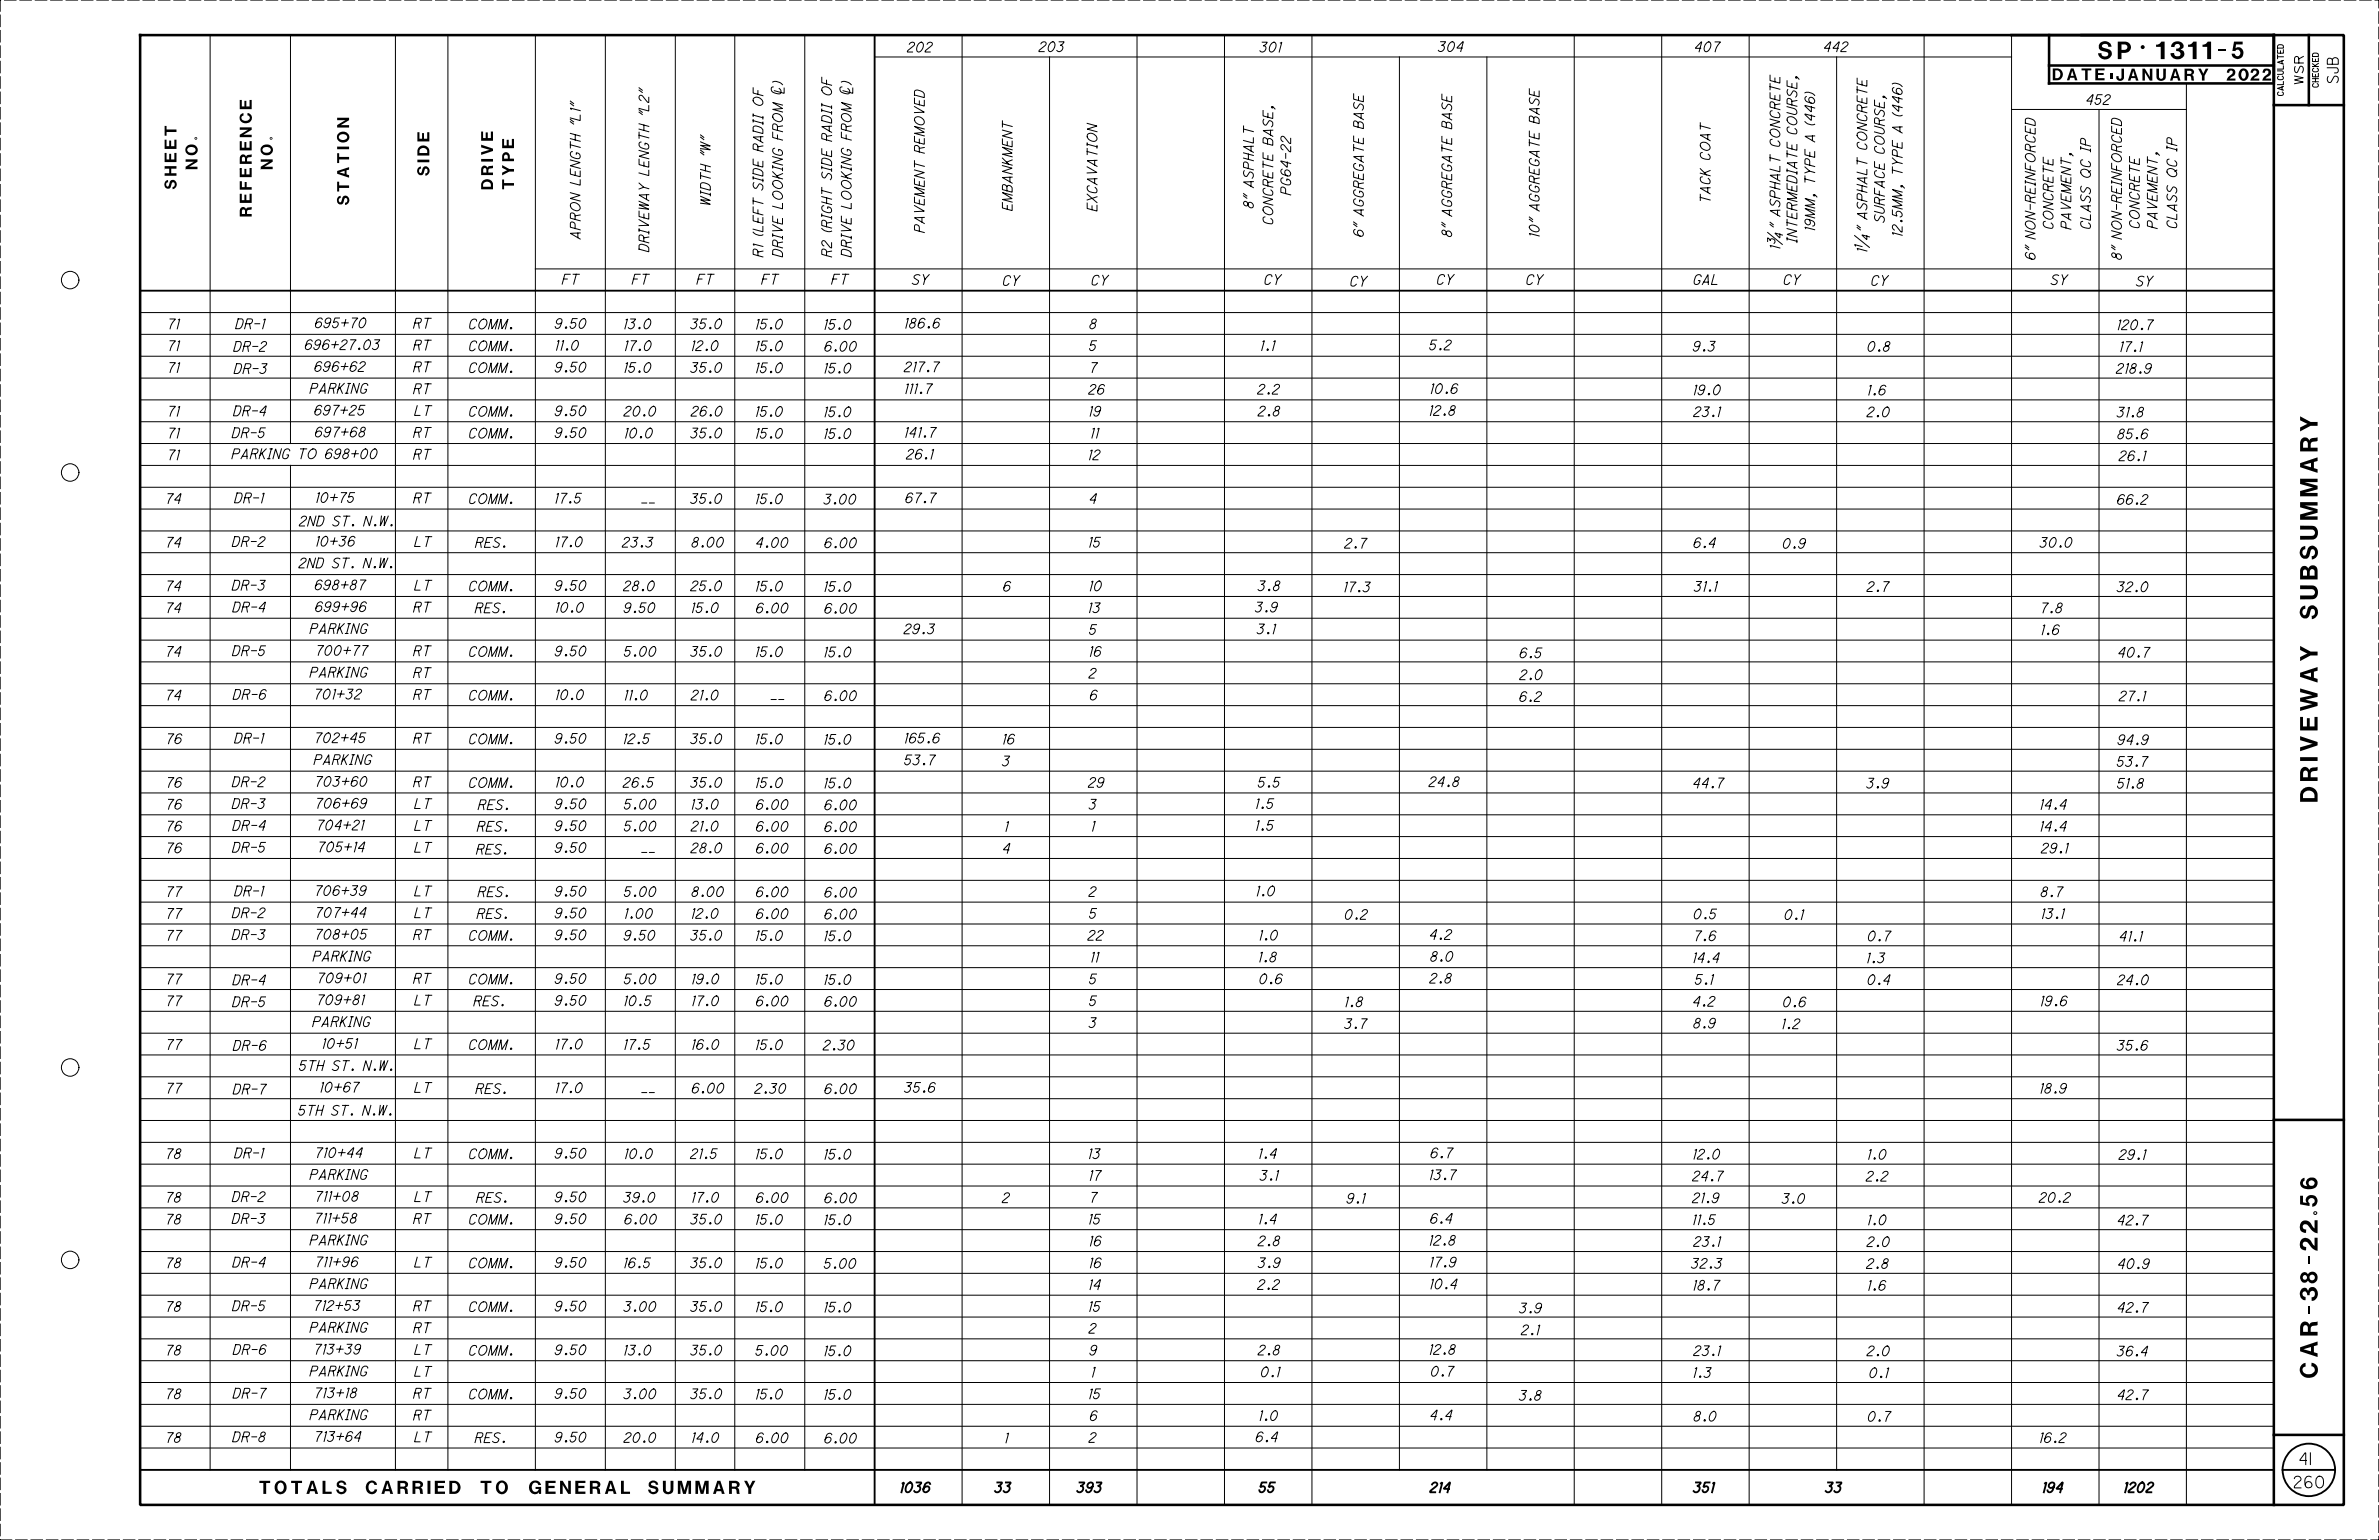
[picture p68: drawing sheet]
<svg xmlns="http://www.w3.org/2000/svg" width="864mm" height="559mm" viewBox="0 0 864 559" stroke-linecap="round" stroke-linejoin="round" font-family="sans-serif">
<defs><g id="words">
<g font-size="6.3">
<text x="761.6" y="21.4">SP 1311-5</text>
<text x="841.3" y="290.9" transform="rotate(-90 841.3 290.9)">DRIVEWAY SUBSUMMARY</text>
<text x="841.3" y="505.5" transform="rotate(-90 841.3 505.5)">CAR-38-22.56</text>
</g>
<text font-size="4.8" x="94.1" y="542.1">TOTALS CARRIED TO GENERAL SUMMARY</text>
<g font-size="4.3">
<text x="745.2" y="29.1">DATE:JANUARY 2022</text>
<text x="71.7" y="61.4" transform="rotate(-90 71.7 61.4)">NO.</text>
<text x="99" y="61.4" transform="rotate(-90 99 61.4)">NO.</text>
<text x="155.8" y="63.8" transform="rotate(-90 155.8 63.8)">SIDE</text>
<text x="64.1" y="68.7" transform="rotate(-90 64.1 68.7)">SHEET</text>
<text x="179" y="68.7" transform="rotate(-90 179 68.7)">DRIVE</text>
<text x="186.6" y="68.7" transform="rotate(-90 186.6 68.7)">TYPE</text>
<text x="126.7" y="74.4" transform="rotate(-90 126.7 74.4)">STATION</text>
<text x="91.4" y="78.6" transform="rotate(-90 91.4 78.6)">REFERENCE</text>
</g>
<g font-size="4.2">
<text x="834.9" y="531.4">41</text>
<text x="832.9" y="539.9">260</text>
</g>
<text font-size="4" x="848.8" y="29.9" transform="rotate(-90 848.8 29.9)">SJB</text>
<g font-size="3.6">
<text x="329.3" y="18.9">202</text>
<text x="377.1" y="18.7">203</text>
<text x="457.3" y="18.9">301</text>
<text x="522" y="18.7">304</text>
<text x="615.1" y="18.8">407</text>
<text x="662" y="18.7">442</text>
<text x="757.2" y="37.9">452</text>
<text x="468.5" y="70.7" transform="rotate(-90 468.5 70.7)">PG64-22</text>
<text x="257.9" y="74.7" transform="rotate(-90 257.9 74.7)">WIDTH &quot;W&quot;</text>
<text x="367.4" y="76.4" transform="rotate(-90 367.4 76.4)">EMBANKMENT</text>
<text x="398.2" y="76.6" transform="rotate(-90 398.2 76.6)">EXCAVATION</text>
<text x="455" y="75.7" transform="rotate(-90 455 75.7)">8&quot; ASPHALT</text>
<text x="620.8" y="73.7" transform="rotate(-90 620.8 73.7)">TACK COAT</text>
<text x="462" y="81.6" transform="rotate(-90 462 81.6)">CONCRETE BASE,</text>
<text x="658.8" y="83.9" transform="rotate(-90 658.8 83.9)">19MM, TYPE A (446)</text>
<text x="684" y="80.8" transform="rotate(-90 684 80.8)">SURFACE COURSE,</text>
<text x="745.3" y="83.2" transform="rotate(-90 745.3 83.2)">CONCRETE</text>
<text x="751.7" y="83.2" transform="rotate(-90 751.7 83.2)">PAVEMENT,</text>
<text x="758.9" y="83.2" transform="rotate(-90 758.9 83.2)">CLASS QC IP</text>
<text x="776.6" y="83" transform="rotate(-90 776.6 83)">CONCRETE</text>
<text x="783.1" y="83" transform="rotate(-90 783.1 83)">PAVEMENT,</text>
<text x="790.2" y="83" transform="rotate(-90 790.2 83)">CLASS QC IP</text>
<text x="210.6" y="86.7" transform="rotate(-90 210.6 86.7)">APRON LENGTH &quot;L1&quot;</text>
<text x="335.5" y="84.4" transform="rotate(-90 335.5 84.4)">PAVEMENT REMOVED</text>
<text x="494.9" y="86" transform="rotate(-90 494.9 86)">6&quot; AGGREGATE BASE</text>
<text x="527" y="86.1" transform="rotate(-90 527 86.1)">8&quot; AGGREGATE BASE</text>
<text x="558.7" y="86.2" transform="rotate(-90 558.7 86.2)">10&quot; AGGREGATE BASE</text>
<text x="652.3" y="88" transform="rotate(-90 652.3 88)">INTERMEDIATE COURSE,</text>
<text x="690.5" y="85.9" transform="rotate(-90 690.5 85.9)">12.5MM, TYPE A (446)</text>
<text x="235.5" y="91.4" transform="rotate(-90 235.5 91.4)">DRIVEWAY LENGTH &quot;L2&quot;</text>
<text x="276.9" y="93.2" transform="rotate(-90 276.9 93.2)">R1 (LEFT SIDE RADII OF</text>
<text x="284.1" y="93.2" transform="rotate(-90 284.1 93.2)">DRIVE LOOKING FROM |)</text>
<text x="301.9" y="93.2" transform="rotate(-90 301.9 93.2)">R2 (RIGHT SIDE RADII OF</text>
<text x="309" y="93.2" transform="rotate(-90 309 93.2)">DRIVE LOOKING FROM |)</text>
<text x="646.1" y="90.5" transform="rotate(-90 646.1 90.5)">1¾&quot; ASPHALT CONCRETE</text>
<text x="677.7" y="91.6" transform="rotate(-90 677.7 91.6)">1¼&quot; ASPHALT CONCRETE</text>
<text x="738.8" y="94.4" transform="rotate(-90 738.8 94.4)">6&quot; NON-REINFORCED</text>
<text x="770.1" y="94.3" transform="rotate(-90 770.1 94.3)">8&quot; NON-REINFORCED</text>
<text x="204.1" y="103.1">FT</text>
<text x="229.5" y="103.1">FT</text>
<text x="253" y="103.1">FT</text>
<text x="276.5" y="103.1">FT</text>
<text x="301.9" y="103.1">FT</text>
<text x="331.1" y="103.2">SY</text>
<text x="364" y="103.6">CY</text>
<text x="396.1" y="103.4">CY</text>
<text x="458.9" y="103.2">CY</text>
<text x="490.1" y="103.8">CY</text>
<text x="521.5" y="103.2">CY</text>
<text x="553.9" y="103.2">CY</text>
<text x="614.7" y="103.2">GAL</text>
<text x="647.4" y="103.2">CY</text>
<text x="679.2" y="103.6">CY</text>
<text x="744.5" y="103.3">SY</text>
<text x="775.5" y="103.8">SY</text>
<text x="60.8" y="119.3">71</text>
<text x="85.5" y="119.3">DR-1</text>
<text x="114.3" y="118.9">695+70</text>
<text x="150.1" y="119.1">RT</text>
<text x="170.2" y="119.3">COMM.</text>
<text x="201.3" y="119.2">9.50</text>
<text x="226.3" y="119.3">13.0</text>
<text x="250.6" y="119.3">35.0</text>
<text x="274.1" y="119.4">15.0</text>
<text x="299" y="119.5">15.0</text>
<text x="328.3" y="119">186.6</text>
<text x="395.4" y="119.3">8</text>
<text x="768.4" y="119.6">120.7</text>
<text x="60.8" y="127.2">71</text>
<text x="84.8" y="127.5">DR-2</text>
<text x="110.6" y="126.9">696+27.03</text>
<text x="150.1" y="127">RT</text>
<text x="170.2" y="127.3">COMM.</text>
<text x="201.5" y="127.1">11.0</text>
<text x="226.5" y="127.2">17.0</text>
<text x="250.8" y="127.2">12.0</text>
<text x="274.1" y="127.3">15.0</text>
<text x="299.2" y="127.5">6.00</text>
<text x="395.3" y="127.2">5</text>
<text x="457.5" y="127.2">1.1</text>
<text x="518.8" y="127">5.2</text>
<text x="614.5" y="127.4">9.3</text>
<text x="677.8" y="127.5">0.8</text>
<text x="769.4" y="127.6">17.1</text>
<text x="60.8" y="135.1">71</text>
<text x="84.9" y="135.5">DR-3</text>
<text x="114.1" y="134.8">696+62</text>
<text x="150.1" y="134.9">RT</text>
<text x="170.2" y="135.2">COMM.</text>
<text x="201.3" y="135">9.50</text>
<text x="226.4" y="135.1">15.0</text>
<text x="250.6" y="135.1">35.0</text>
<text x="274.1" y="135.2">15.0</text>
<text x="299" y="135.4">15.0</text>
<text x="328.2" y="134.9">217.7</text>
<text x="395.5" y="135.1">7</text>
<text x="768.2" y="135.5">218.9</text>
<text x="112.5" y="142.7">PARKING</text>
<text x="150.1" y="142.8">RT</text>
<text x="328.3" y="142.8">111.7</text>
<text x="395.2" y="143.1">26</text>
<text x="456.5" y="143">2.2</text>
<text x="519.1" y="142.8">10.6</text>
<text x="614.5" y="143.3">19.0</text>
<text x="677.8" y="143.3">1.6</text>
<text x="60.8" y="151">71</text>
<text x="84.7" y="150.9">DR-4</text>
<text x="114" y="150.6">697+25</text>
<text x="150.5" y="150.8">LT</text>
<text x="170.2" y="151">COMM.</text>
<text x="201.3" y="150.9">9.50</text>
<text x="226.5" y="151">20.0</text>
<text x="250.8" y="151">26.0</text>
<text x="274.1" y="151.1">15.0</text>
<text x="299" y="151.2">15.0</text>
<text x="395.2" y="151">19</text>
<text x="456.6" y="150.9">2.8</text>
<text x="518.7" y="150.7">12.8</text>
<text x="614.8" y="151.2">23.1</text>
<text x="677.7" y="151.2">2.0</text>
<text x="768.4" y="151.3">31.8</text>
<text x="60.8" y="158.9">71</text>
<text x="84.3" y="158.8">DR-5</text>
<text x="114.3" y="158.5">697+68</text>
<text x="150.1" y="158.7">RT</text>
<text x="170.2" y="159">COMM.</text>
<text x="201.3" y="158.8">9.50</text>
<text x="226.6" y="158.9">10.0</text>
<text x="250.6" y="158.9">35.0</text>
<text x="274.1" y="159">15.0</text>
<text x="299" y="159.1">15.0</text>
<text x="328.3" y="158.7">141.7</text>
<text x="395.9" y="158.9">11</text>
<text x="768.6" y="159.2">85.6</text>
<text x="60.8" y="166.8">71</text>
<text x="84.2" y="166.5">PARKING TO 698+00</text>
<text x="150.1" y="166.6">RT</text>
<text x="329" y="166.6">26.1</text>
<text x="395" y="166.8">12</text>
<text x="769.2" y="167.2">26.1</text>
<text x="60.1" y="182.7">74</text>
<text x="85.1" y="182.5">DR-1</text>
<text x="114.5" y="182.3">10+75</text>
<text x="150.1" y="182.5">RT</text>
<text x="170.2" y="182.7">COMM.</text>
<text x="201.3" y="182.6">17.5</text>
<text x="250.6" y="182.7">35.0</text>
<text x="274.1" y="182.8">15.0</text>
<text x="299" y="182.9">3.00</text>
<text x="328.6" y="182.4">67.7</text>
<text x="395.4" y="182.7">4</text>
<text x="768.5" y="183">66.2</text>
<text x="108.6" y="190.8">2ND ST. N.W.</text>
<text x="60.1" y="198.5">74</text>
<text x="84.3" y="198.3">DR-2</text>
<text x="114.5" y="198.2">10+36</text>
<text x="150.5" y="198.3">LT</text>
<text x="172.6" y="198.6">RES.</text>
<text x="201.5" y="198.4">17.0</text>
<text x="225.9" y="198.5">23.3</text>
<text x="251" y="198.5">8.00</text>
<text x="274.3" y="198.6">4.00</text>
<text x="299.2" y="198.8">6.00</text>
<text x="395.1" y="198.5">15</text>
<text x="488.1" y="198.9">2.7</text>
<text x="614.7" y="198.7">6.4</text>
<text x="647" y="199">0.9</text>
<text x="740.4" y="198.6">30.0</text>
<text x="108.5" y="206.1">2ND ST. N.W.</text>
<text x="60.1" y="214.4">74</text>
<text x="84.3" y="214.1">DR-3</text>
<text x="114.2" y="214">698+87</text>
<text x="150.5" y="214.1">LT</text>
<text x="170.2" y="214.4">COMM.</text>
<text x="201.3" y="214.2">9.50</text>
<text x="226.3" y="214.4">28.0</text>
<text x="250.7" y="214.4">25.0</text>
<text x="274.1" y="214.5">15.0</text>
<text x="299" y="214.6">15.0</text>
<text x="364.1" y="214.5">6</text>
<text x="395.3" y="214.4">10</text>
<text x="456.6" y="214.3">3.8</text>
<text x="487.7" y="214.7">17.3</text>
<text x="614.9" y="214.6">31.1</text>
<text x="677.7" y="214.6">2.7</text>
<text x="768.4" y="214.7">32.0</text>
<text x="114.3" y="221.9">699+96</text>
<text x="60.1" y="222.3">74</text>
<text x="84.4" y="222.1">DR-4</text>
<text x="150.1" y="222.1">RT</text>
<text x="172.5" y="222.4">RES.</text>
<text x="201.6" y="222.2">10.0</text>
<text x="226.4" y="222.3">9.50</text>
<text x="250.8" y="222.3">15.0</text>
<text x="274.4" y="222.4">6.00</text>
<text x="299.2" y="222.5">6.00</text>
<text x="395" y="222.3">13</text>
<text x="455.6" y="222.1">3.9</text>
<text x="740.7" y="222.4">7.8</text>
<text x="112.5" y="229.9">PARKING</text>
<text x="328.1" y="230">29.3</text>
<text x="395.3" y="230.2">5</text>
<text x="456.2" y="230">3.1</text>
<text x="740.8" y="230.3">1.6</text>
<text x="60.1" y="238.1">74</text>
<text x="84.3" y="237.9">DR-5</text>
<text x="114.6" y="237.8">700+77</text>
<text x="150.1" y="237.9">RT</text>
<text x="170.2" y="238.2">COMM.</text>
<text x="201.3" y="238">9.50</text>
<text x="226.5" y="238.1">5.00</text>
<text x="250.6" y="238.1">35.0</text>
<text x="274.1" y="238.3">15.0</text>
<text x="299" y="238.4">15.0</text>
<text x="395.3" y="238.1">16</text>
<text x="551.6" y="238.7">6.5</text>
<text x="768.8" y="238.5">40.7</text>
<text x="112.5" y="245.7">PARKING</text>
<text x="150.1" y="245.8">RT</text>
<text x="395.2" y="246.1">2</text>
<text x="551.6" y="246.6">2.0</text>
<text x="60.1" y="254">74</text>
<text x="84.6" y="253.8">DR-6</text>
<text x="114" y="253.6">701+32</text>
<text x="150.1" y="253.8">RT</text>
<text x="170.2" y="254">COMM.</text>
<text x="201.6" y="253.9">10.0</text>
<text x="226.5" y="254">11.0</text>
<text x="250.8" y="254">21.0</text>
<text x="299.2" y="254.2">6.00</text>
<text x="395.6" y="254">6</text>
<text x="551.5" y="254.5">6.2</text>
<text x="769.2" y="254.3">27.1</text>
<text x="60.2" y="269.8">76</text>
<text x="85.1" y="269.6">DR-1</text>
<text x="114.1" y="269.5">702+45</text>
<text x="150.1" y="269.6">RT</text>
<text x="170.2" y="269.9">COMM.</text>
<text x="201.3" y="269.7">9.50</text>
<text x="226.2" y="269.8">12.5</text>
<text x="250.6" y="269.8">35.0</text>
<text x="274.1" y="269.9">15.0</text>
<text x="328.2" y="269.6">165.6</text>
<text x="363.9" y="270">16</text>
<text x="299" y="270.1">15.0</text>
<text x="768.6" y="270.2">94.9</text>
<text x="114" y="277.4">PARKING</text>
<text x="328.2" y="277.5">53.7</text>
<text x="363.8" y="277.9">3</text>
<text x="768.4" y="278.1">53.7</text>
<text x="60.2" y="285.7">76</text>
<text x="84.3" y="285.5">DR-2</text>
<text x="114.3" y="285.3">703+60</text>
<text x="150.1" y="285.5">RT</text>
<text x="170.2" y="285.7">COMM.</text>
<text x="201.6" y="285.6">10.0</text>
<text x="226.2" y="285.7">26.5</text>
<text x="250.6" y="285.7">35.0</text>
<text x="274.1" y="285.8">15.0</text>
<text x="299" y="285.9">15.0</text>
<text x="395.1" y="285.7">29</text>
<text x="456.6" y="285.6">5.5</text>
<text x="518.7" y="285.4">24.8</text>
<text x="614.5" y="285.9">44.7</text>
<text x="677.5" y="286">3.9</text>
<text x="768.5" y="286">51.8</text>
<text x="60.2" y="293.6">76</text>
<text x="84.3" y="293.4">DR-3</text>
<text x="114.4" y="293.3">706+69</text>
<text x="150.5" y="293.4">LT</text>
<text x="173.6" y="293.8">RES.</text>
<text x="201.3" y="293.5">9.50</text>
<text x="226.5" y="293.6">5.00</text>
<text x="250.8" y="293.6">13.0</text>
<text x="274.4" y="293.7">6.00</text>
<text x="299.2" y="293.8">6.00</text>
<text x="395.2" y="293.6">3</text>
<text x="455.7" y="293.4">1.5</text>
<text x="740.4" y="293.7">14.4</text>
<text x="60.2" y="301.5">76</text>
<text x="84.4" y="301.3">DR-4</text>
<text x="114.9" y="301.2">704+21</text>
<text x="150.5" y="301.3">LT</text>
<text x="173.2" y="301.6">RES.</text>
<text x="201.3" y="301.4">9.50</text>
<text x="226.5" y="301.5">5.00</text>
<text x="250.8" y="301.5">21.0</text>
<text x="274.4" y="301.6">6.00</text>
<text x="299.2" y="301.8">6.00</text>
<text x="364.7" y="301.7">1</text>
<text x="396.1" y="301.5">1</text>
<text x="455.7" y="301.3">1.5</text>
<text x="740.4" y="301.6">14.4</text>
<text x="60.2" y="309.5">76</text>
<text x="84.3" y="309.2">DR-5</text>
<text x="115.2" y="309.1">705+14</text>
<text x="150.5" y="309.2">LT</text>
<text x="172.9" y="309.9">RES.</text>
<text x="201.3" y="309.3">9.50</text>
<text x="250.8" y="309.5">28.0</text>
<text x="274.4" y="309.6">6.00</text>
<text x="299.2" y="309.7">6.00</text>
<text x="364" y="309.6">4</text>
<text x="741" y="309.5">29.1</text>
<text x="60.2" y="325.3">77</text>
<text x="85.1" y="325.1">DR-1</text>
<text x="114.2" y="324.9">706+39</text>
<text x="150.5" y="325.1">LT</text>
<text x="173.5" y="325.4">RES.</text>
<text x="201.3" y="325.2">9.50</text>
<text x="226.5" y="325.3">5.00</text>
<text x="251" y="325.3">8.00</text>
<text x="274.4" y="325.4">6.00</text>
<text x="299.2" y="325.5">6.00</text>
<text x="395.2" y="325.3">2</text>
<text x="455.9" y="325.1">1.0</text>
<text x="740.7" y="325.4">8.7</text>
<text x="60.2" y="333.2">77</text>
<text x="84.3" y="333">DR-2</text>
<text x="114.4" y="332.9">707+44</text>
<text x="150.5" y="333">LT</text>
<text x="173.1" y="333.3">RES.</text>
<text x="201.3" y="333.1">9.50</text>
<text x="226.6" y="333.2">1.00</text>
<text x="250.8" y="333.2">12.0</text>
<text x="274.4" y="333.3">6.00</text>
<text x="299.2" y="333.5">6.00</text>
<text x="395.3" y="333.2">5</text>
<text x="488" y="333.6">0.2</text>
<text x="614.7" y="333.4">0.5</text>
<text x="647.7" y="333.7">0.1</text>
<text x="740.9" y="333.3">13.1</text>
<text x="60.2" y="341.2">77</text>
<text x="84.3" y="340.9">DR-3</text>
<text x="114.3" y="340.8">708+05</text>
<text x="150.1" y="340.9">RT</text>
<text x="170.2" y="341.2">COMM.</text>
<text x="201.3" y="341">9.50</text>
<text x="226.4" y="341.2">9.50</text>
<text x="250.6" y="341.2">35.0</text>
<text x="274.1" y="341.3">15.0</text>
<text x="299" y="341.4">15.0</text>
<text x="394.9" y="341.2">22</text>
<text x="456.9" y="341.1">1.0</text>
<text x="518.9" y="340.9">4.2</text>
<text x="614.9" y="341.3">7.6</text>
<text x="677.9" y="341.4">0.7</text>
<text x="769.3" y="341.5">41.1</text>
<text x="113.6" y="348.7">PARKING</text>
<text x="395.9" y="349.1">11</text>
<text x="456.8" y="349">1.8</text>
<text x="519.2" y="348.8">8.0</text>
<text x="614.4" y="349.3">14.4</text>
<text x="677.5" y="349.3">1.3</text>
<text x="60.2" y="357">77</text>
<text x="84.5" y="357.4">DR-4</text>
<text x="115.1" y="356.6">709+01</text>
<text x="150.1" y="356.8">RT</text>
<text x="170.2" y="357.1">COMM.</text>
<text x="201.3" y="356.9">9.50</text>
<text x="226.5" y="357">5.00</text>
<text x="251" y="357">19.0</text>
<text x="274.1" y="357.1">15.0</text>
<text x="299" y="357.2">15.0</text>
<text x="395.3" y="357">5</text>
<text x="457" y="357">0.6</text>
<text x="519" y="356.7">2.8</text>
<text x="615.2" y="357.2">5.1</text>
<text x="677.8" y="357.3">0.4</text>
<text x="768.6" y="357.3">24.0</text>
<text x="60.2" y="364.9">77</text>
<text x="84.4" y="365.3">DR-5</text>
<text x="115" y="364.6">709+81</text>
<text x="150.5" y="364.7">LT</text>
<text x="172" y="365">RES.</text>
<text x="201.3" y="364.8">9.50</text>
<text x="226.4" y="364.9">10.5</text>
<text x="251" y="364.9">17.0</text>
<text x="274.4" y="365">6.00</text>
<text x="299.2" y="365.2">6.00</text>
<text x="395.3" y="364.9">5</text>
<text x="488.1" y="365.3">1.8</text>
<text x="614.5" y="365.1">4.2</text>
<text x="647.1" y="365.4">0.6</text>
<text x="740.6" y="365">19.6</text>
<text x="113.5" y="372.5">PARKING</text>
<text x="395.2" y="372.9">3</text>
<text x="488" y="373.2">3.7</text>
<text x="614.6" y="373">8.9</text>
<text x="646.7" y="373.3">1.2</text>
<text x="60.2" y="380.8">77</text>
<text x="84.6" y="381.1">DR-6</text>
<text x="116.9" y="380.4">10+51</text>
<text x="150.5" y="380.5">LT</text>
<text x="170.2" y="380.8">COMM.</text>
<text x="201.5" y="380.6">17.0</text>
<text x="226.3" y="380.8">17.5</text>
<text x="251" y="380.8">16.0</text>
<text x="274.1" y="380.9">15.0</text>
<text x="298.8" y="381">2.30</text>
<text x="768.4" y="381.1">35.6</text>
<text x="108.5" y="388.4">5TH ST. N.W.</text>
<text x="60.2" y="396.6">77</text>
<text x="84.6" y="397">DR-7</text>
<text x="116" y="396.3">10+67</text>
<text x="150.5" y="396.4">LT</text>
<text x="172.7" y="396.8">RES.</text>
<text x="201.5" y="396.5">17.0</text>
<text x="251.1" y="396.6">6.00</text>
<text x="273.9" y="396.7">2.30</text>
<text x="299.2" y="396.9">6.00</text>
<text x="328.3" y="396.4">35.6</text>
<text x="740.4" y="396.7">18.9</text>
<text x="108.2" y="404.7">5TH ST. N.W.</text>
<text x="60.1" y="420.4">78</text>
<text x="85.1" y="420.2">DR-1</text>
<text x="114.3" y="420">710+44</text>
<text x="150.5" y="420.2">LT</text>
<text x="170.2" y="420.4">COMM.</text>
<text x="201.3" y="420.3">9.50</text>
<text x="226.6" y="420.4">10.0</text>
<text x="250.6" y="420.4">21.5</text>
<text x="274.1" y="420.5">15.0</text>
<text x="299" y="420.6">15.0</text>
<text x="395" y="420.4">13</text>
<text x="456.8" y="420.3">1.4</text>
<text x="519.2" y="420.1">6.7</text>
<text x="614.4" y="420.6">12.0</text>
<text x="677.8" y="420.7">1.0</text>
<text x="769.2" y="420.7">29.1</text>
<text x="112.5" y="428">PARKING</text>
<text x="395.3" y="428.3">17</text>
<text x="457.3" y="428.3">3.1</text>
<text x="518.8" y="428.1">13.7</text>
<text x="614.4" y="428.5">24.7</text>
<text x="677.4" y="428.6">2.2</text>
<text x="60.1" y="436.2">78</text>
<text x="84.3" y="436">DR-2</text>
<text x="114.3" y="435.9">711+08</text>
<text x="150.5" y="436">LT</text>
<text x="173" y="436.3">RES.</text>
<text x="201.3" y="436.1">9.50</text>
<text x="226.3" y="436.2">39.0</text>
<text x="251" y="436.2">17.0</text>
<text x="274.4" y="436.3">6.00</text>
<text x="299.2" y="436.5">6.00</text>
<text x="363.8" y="436.4">2</text>
<text x="395.5" y="436.2">7</text>
<text x="488.8" y="436.6">9.1</text>
<text x="614.3" y="436.4">21.9</text>
<text x="646.8" y="436.7">3.0</text>
<text x="740.2" y="436.3">20.2</text>
<text x="84.3" y="443.9">DR-3</text>
<text x="114.1" y="443.8">711+58</text>
<text x="150.1" y="443.9">RT</text>
<text x="519.1" y="443.9">6.4</text>
<text x="60.1" y="444.2">78</text>
<text x="170.2" y="444.2">COMM.</text>
<text x="201.3" y="444">9.50</text>
<text x="226.6" y="444.2">6.00</text>
<text x="250.6" y="444.2">35.0</text>
<text x="274.1" y="444.3">15.0</text>
<text x="299" y="444.4">15.0</text>
<text x="395.1" y="444.2">15</text>
<text x="456.8" y="444.1">1.4</text>
<text x="614.3" y="444.4">11.5</text>
<text x="677.8" y="444.4">1.0</text>
<text x="768.6" y="444.5">42.7</text>
<text x="112.5" y="451.7">PARKING</text>
<text x="395.3" y="452.1">16</text>
<text x="456.6" y="452">2.8</text>
<text x="518.7" y="451.8">12.8</text>
<text x="614.8" y="452.3">23.1</text>
<text x="677.7" y="452.3">2.0</text>
<text x="60.1" y="460">78</text>
<text x="84.4" y="459.8">DR-4</text>
<text x="114.4" y="459.6">711+96</text>
<text x="150.5" y="459.8">LT</text>
<text x="170.2" y="460.1">COMM.</text>
<text x="201.3" y="459.9">9.50</text>
<text x="226.3" y="460">16.5</text>
<text x="250.6" y="460">35.0</text>
<text x="274.1" y="460.1">15.0</text>
<text x="299" y="460.2">5.00</text>
<text x="395.3" y="460">16</text>
<text x="456.6" y="460">3.9</text>
<text x="518.9" y="459.7">17.9</text>
<text x="613.9" y="460.2">32.3</text>
<text x="677.5" y="460.3">2.8</text>
<text x="768.7" y="460.3">40.9</text>
<text x="112.5" y="467.6">PARKING</text>
<text x="395.2" y="467.9">14</text>
<text x="456.5" y="467.9">2.2</text>
<text x="518.9" y="467.7">10.4</text>
<text x="614.5" y="468.1">18.7</text>
<text x="677.8" y="468.2">1.6</text>
<text x="60.1" y="475.9">78</text>
<text x="84.3" y="475.6">DR-5</text>
<text x="113.8" y="475.5">712+53</text>
<text x="150.1" y="475.6">RT</text>
<text x="170.2" y="475.9">COMM.</text>
<text x="201.3" y="475.7">9.50</text>
<text x="226.4" y="475.9">3.00</text>
<text x="250.6" y="475.9">35.0</text>
<text x="274.1" y="476">15.0</text>
<text x="299" y="476.1">15.0</text>
<text x="395.1" y="475.9">15</text>
<text x="551.5" y="476.4">3.9</text>
<text x="768.6" y="476.2">42.7</text>
<text x="112.5" y="483.4">PARKING</text>
<text x="150.1" y="483.5">RT</text>
<text x="395.2" y="483.8">2</text>
<text x="552.2" y="484.3">2.1</text>
<text x="60.1" y="491.7">78</text>
<text x="84.6" y="491.5">DR-6</text>
<text x="113.9" y="491.3">713+39</text>
<text x="150.5" y="491.5">LT</text>
<text x="170.2" y="491.8">COMM.</text>
<text x="201.3" y="491.6">9.50</text>
<text x="226.3" y="491.7">13.0</text>
<text x="250.6" y="491.7">35.0</text>
<text x="274.2" y="491.8">5.00</text>
<text x="299" y="491.9">15.0</text>
<text x="395.4" y="491.7">9</text>
<text x="456.6" y="491.7">2.8</text>
<text x="518.7" y="491.4">12.8</text>
<text x="614.8" y="491.9">23.1</text>
<text x="677.7" y="492">2.0</text>
<text x="768.4" y="492">36.4</text>
<text x="112.5" y="499.3">PARKING</text>
<text x="150.5" y="499.4">LT</text>
<text x="396.1" y="499.6">1</text>
<text x="457.6" y="499.6">0.1</text>
<text x="519.3" y="499.4">0.7</text>
<text x="614.5" y="499.8">1.3</text>
<text x="678.5" y="499.9">0.1</text>
<text x="60.1" y="507.6">78</text>
<text x="84.6" y="507.3">DR-7</text>
<text x="114.1" y="507.2">713+18</text>
<text x="150.1" y="507.3">RT</text>
<text x="170.2" y="507.6">COMM.</text>
<text x="201.3" y="507.4">9.50</text>
<text x="226.4" y="507.6">3.00</text>
<text x="250.6" y="507.6">35.0</text>
<text x="274.1" y="507.7">15.0</text>
<text x="299" y="507.8">15.0</text>
<text x="395.1" y="507.6">15</text>
<text x="551.4" y="508.1">3.8</text>
<text x="768.6" y="507.9">42.7</text>
<text x="112.5" y="515.1">PARKING</text>
<text x="150.1" y="515.2">RT</text>
<text x="395.6" y="515.5">6</text>
<text x="456.9" y="515.4">1.0</text>
<text x="519.1" y="515.2">4.4</text>
<text x="614.7" y="515.7">8.0</text>
<text x="677.9" y="515.7">0.7</text>
<text x="60.1" y="523.4">78</text>
<text x="84.4" y="523.2">DR-8</text>
<text x="114.1" y="523">713+64</text>
<text x="150.5" y="523.2">LT</text>
<text x="172.4" y="523.5">RES.</text>
<text x="201.3" y="523.3">9.50</text>
<text x="226.5" y="523.4">20.0</text>
<text x="251" y="523.4">14.0</text>
<text x="274.4" y="523.5">6.00</text>
<text x="299.2" y="523.6">6.00</text>
<text x="364.7" y="523.5">1</text>
<text x="395.2" y="523.4">2</text>
<text x="455.8" y="523.2">6.4</text>
<text x="740.3" y="523.5">16.2</text>
<text x="326.7" y="541.5">1036</text>
<text x="361.1" y="541.5">33</text>
<text x="390.9" y="541.5">393</text>
<text x="457" y="541.5">55</text>
<text x="519.1" y="541.5">214</text>
<text x="614.7" y="541.5">351</text>
<text x="662.7" y="541.5">33</text>
<text x="741.4" y="541.5">194</text>
<text x="770.9" y="541.5">1202</text>
</g>
<text font-size="3.2" x="836.1" y="30.4" transform="rotate(-90 836.1 30.4)">WSR</text>
<g font-size="2.1">
<text x="828.9" y="34.6" transform="rotate(-90 828.9 34.6)">CALCULATED</text>
<text x="841.6" y="31.6" transform="rotate(-90 841.6 31.6)">CHECKED</text>
</g>
</g></defs>
<g fill="none" stroke="#000" stroke-width=".36">
<path d="M76.3 12.7v520.7M105.4 12.7v148.2M143.5 12.7v520.7M162.6 12.7v520.7M194.3 12.7v520.7M219.7 12.7v520.7M245.1 12.7v520.7M266.7 12.7v520.7M292.1 12.7v520.7M349.2 12.7v533.4M412.7 12.7v533.4M444.5 12.7v533.4"/>
<path d="M476.2 12.7v533.4M571.5 12.7v533.4M603.2 12.7v533.4M635 12.7v533.4M698.5 12.7v533.4M730.2 12.7v533.4M280.7 31.5a1.12 1.12 0 0 0-.8 1.4 1.12 1.12 0 0 0 1.3 .8 1.62 1.62 0 0 0 2.2 .1v-1.1l-.5-.6M284.7 32v1.9l-3.6-1M305.6 31.5a.89 .89 0 0 0-.8 .7 .89 .89 0 0 0 .4 1 3.1 3.1 0 0 0 3 .7l.2-1-.6-.8M309.6 32v1.9l-3.6-1M317.5 20.7h412.7M381 20.7v525.4"/>
<path d="M508 20.7v512.7M539.8 20.7v512.7M666.7 20.7v512.7M730.2 39.7h63.5M762 39.7v506.4M793.7 30.3v515.8M194.3 97.6h631.1M641.7 87.6v-1.3l1 1.1a.87 .87 0 0 1 1.1-.7 .87 .87 0 0 1 .5 1.2l-.3 .4M641.7 84.3l5.3 4.4M646.1 84.8l-.1 1.5-1.6-1.7 2.6 .7M673.2 85.5l5.4 4.3M673.6 89.3l-.4-.5 2.7 .7"/>
<path d="M677.7 85.5v1.5l-1.7-1.8 2.6 .8M50.9 113.4h774.5M50.9 137.2h774.5M50.9 129.3h774.5M50.9 121.3h774.5M50.9 153h774.5M50.9 145.1h774.5M50.9 176.8h774.5M50.9 168.9h774.5M50.9 160.9h774.5M105.4 168.9v364.5M50.9 192.7h774.5"/>
<path d="M50.9 184.7h774.5M233 182.5h1.7M235.8 182.5h1.7M50.9 216.4h774.5M50.9 208.5h774.5M50.9 200.6h774.5M50.9 232.3h774.5M50.9 224.3h774.5M50.9 256h774.5M50.9 248.1h774.5M50.9 240.2h774.5M280 253.8h1.7"/>
<path d="M282.8 253.8h1.7M50.9 279.8h774.5M50.9 271.9h774.5M50.9 263.9h774.5M50.9 295.7h774.5M50.9 287.7h774.5M50.9 319.4h774.5M50.9 311.5h774.5M50.9 303.6h774.5M233 309.3h1.7M235.8 309.3h1.7M50.9 335.3h774.5"/>
<path d="M50.9 327.3h774.5M50.9 359.1h774.5M50.9 351.1h774.5M50.9 343.2h774.5M50.9 374.9h774.5M50.9 367h774.5M50.9 398.7h774.5M50.9 390.7h774.5M50.9 382.8h774.5M233 396.5h1.7M235.8 396.5h1.7M50.9 414.5h774.5"/>
<path d="M50.9 406.6h774.5M50.9 438.3h774.5M50.9 430.4h774.5M50.9 422.4h774.5M50.9 454.1h774.5M50.9 446.2h774.5M50.9 477.9h774.5M50.9 470h774.5M50.9 462h774.5M50.9 493.7h774.5M50.9 485.8h774.5M50.9 517.5h774.5"/>
<path d="M50.9 509.6h774.5M50.9 501.6h774.5M50.9 525.4h774.5"/>
<circle cx="25.5" cy="101.6" r="3.2"/>
<circle cx="25.5" cy="171.5" r="3.2"/>
<circle cx="25.5" cy="387.3" r="3.2"/>
<circle cx="25.5" cy="457.2" r="3.2"/>
</g>
<path d="M50.9 12.7h799.9v533.4h-799.9zM730.2 12.7h95.2v533.4M743.8 12.7v17.6h81.6M838.1 12.7v25.4M743.8 23.8h81.6M825.4 38.1h25.4M825.4 406.4h25.4M825.4 520.7h25.4" fill="none" stroke="#000" stroke-width=".93"/>
<g fill="none" stroke="#000" stroke-width=".68">
<path d="M317.5 12.7v533.4M50.9 105.5h774.5M50.9 533.4h774.5M828.6 533.4h19.1"/>
<circle cx="838.1" cy="533.4" r="9.5"/>
</g>
<path d="M.1 558.8h863.4v-558.8h-863.4v558.8" fill="none" stroke="#000" stroke-width=".36" stroke-dasharray="4.2 1.4"/>
<path d="M151.8 61l1-.6v.8a.73 .73 0 0 0-.7 .8 .73 .73 0 0 0 .8 .7l.1-.2a2.15 2.15 0 0 1 1.2-2.1 1.7 1.7 0 0 1 1.8 1.6 1.7 1.7 0 0 1-1.6 1.7v-.8a.8 .8 0 0 0 .8-.9 .8 .8 0 0 0-.9-.7l-.7 1.9a1.44 1.44 0 0 1-1.8-.2 1.44 1.44 0 0 1-.1-1.9z" fill-rule="evenodd" fill="#000"/>
<use href="#words"/>
</svg>
